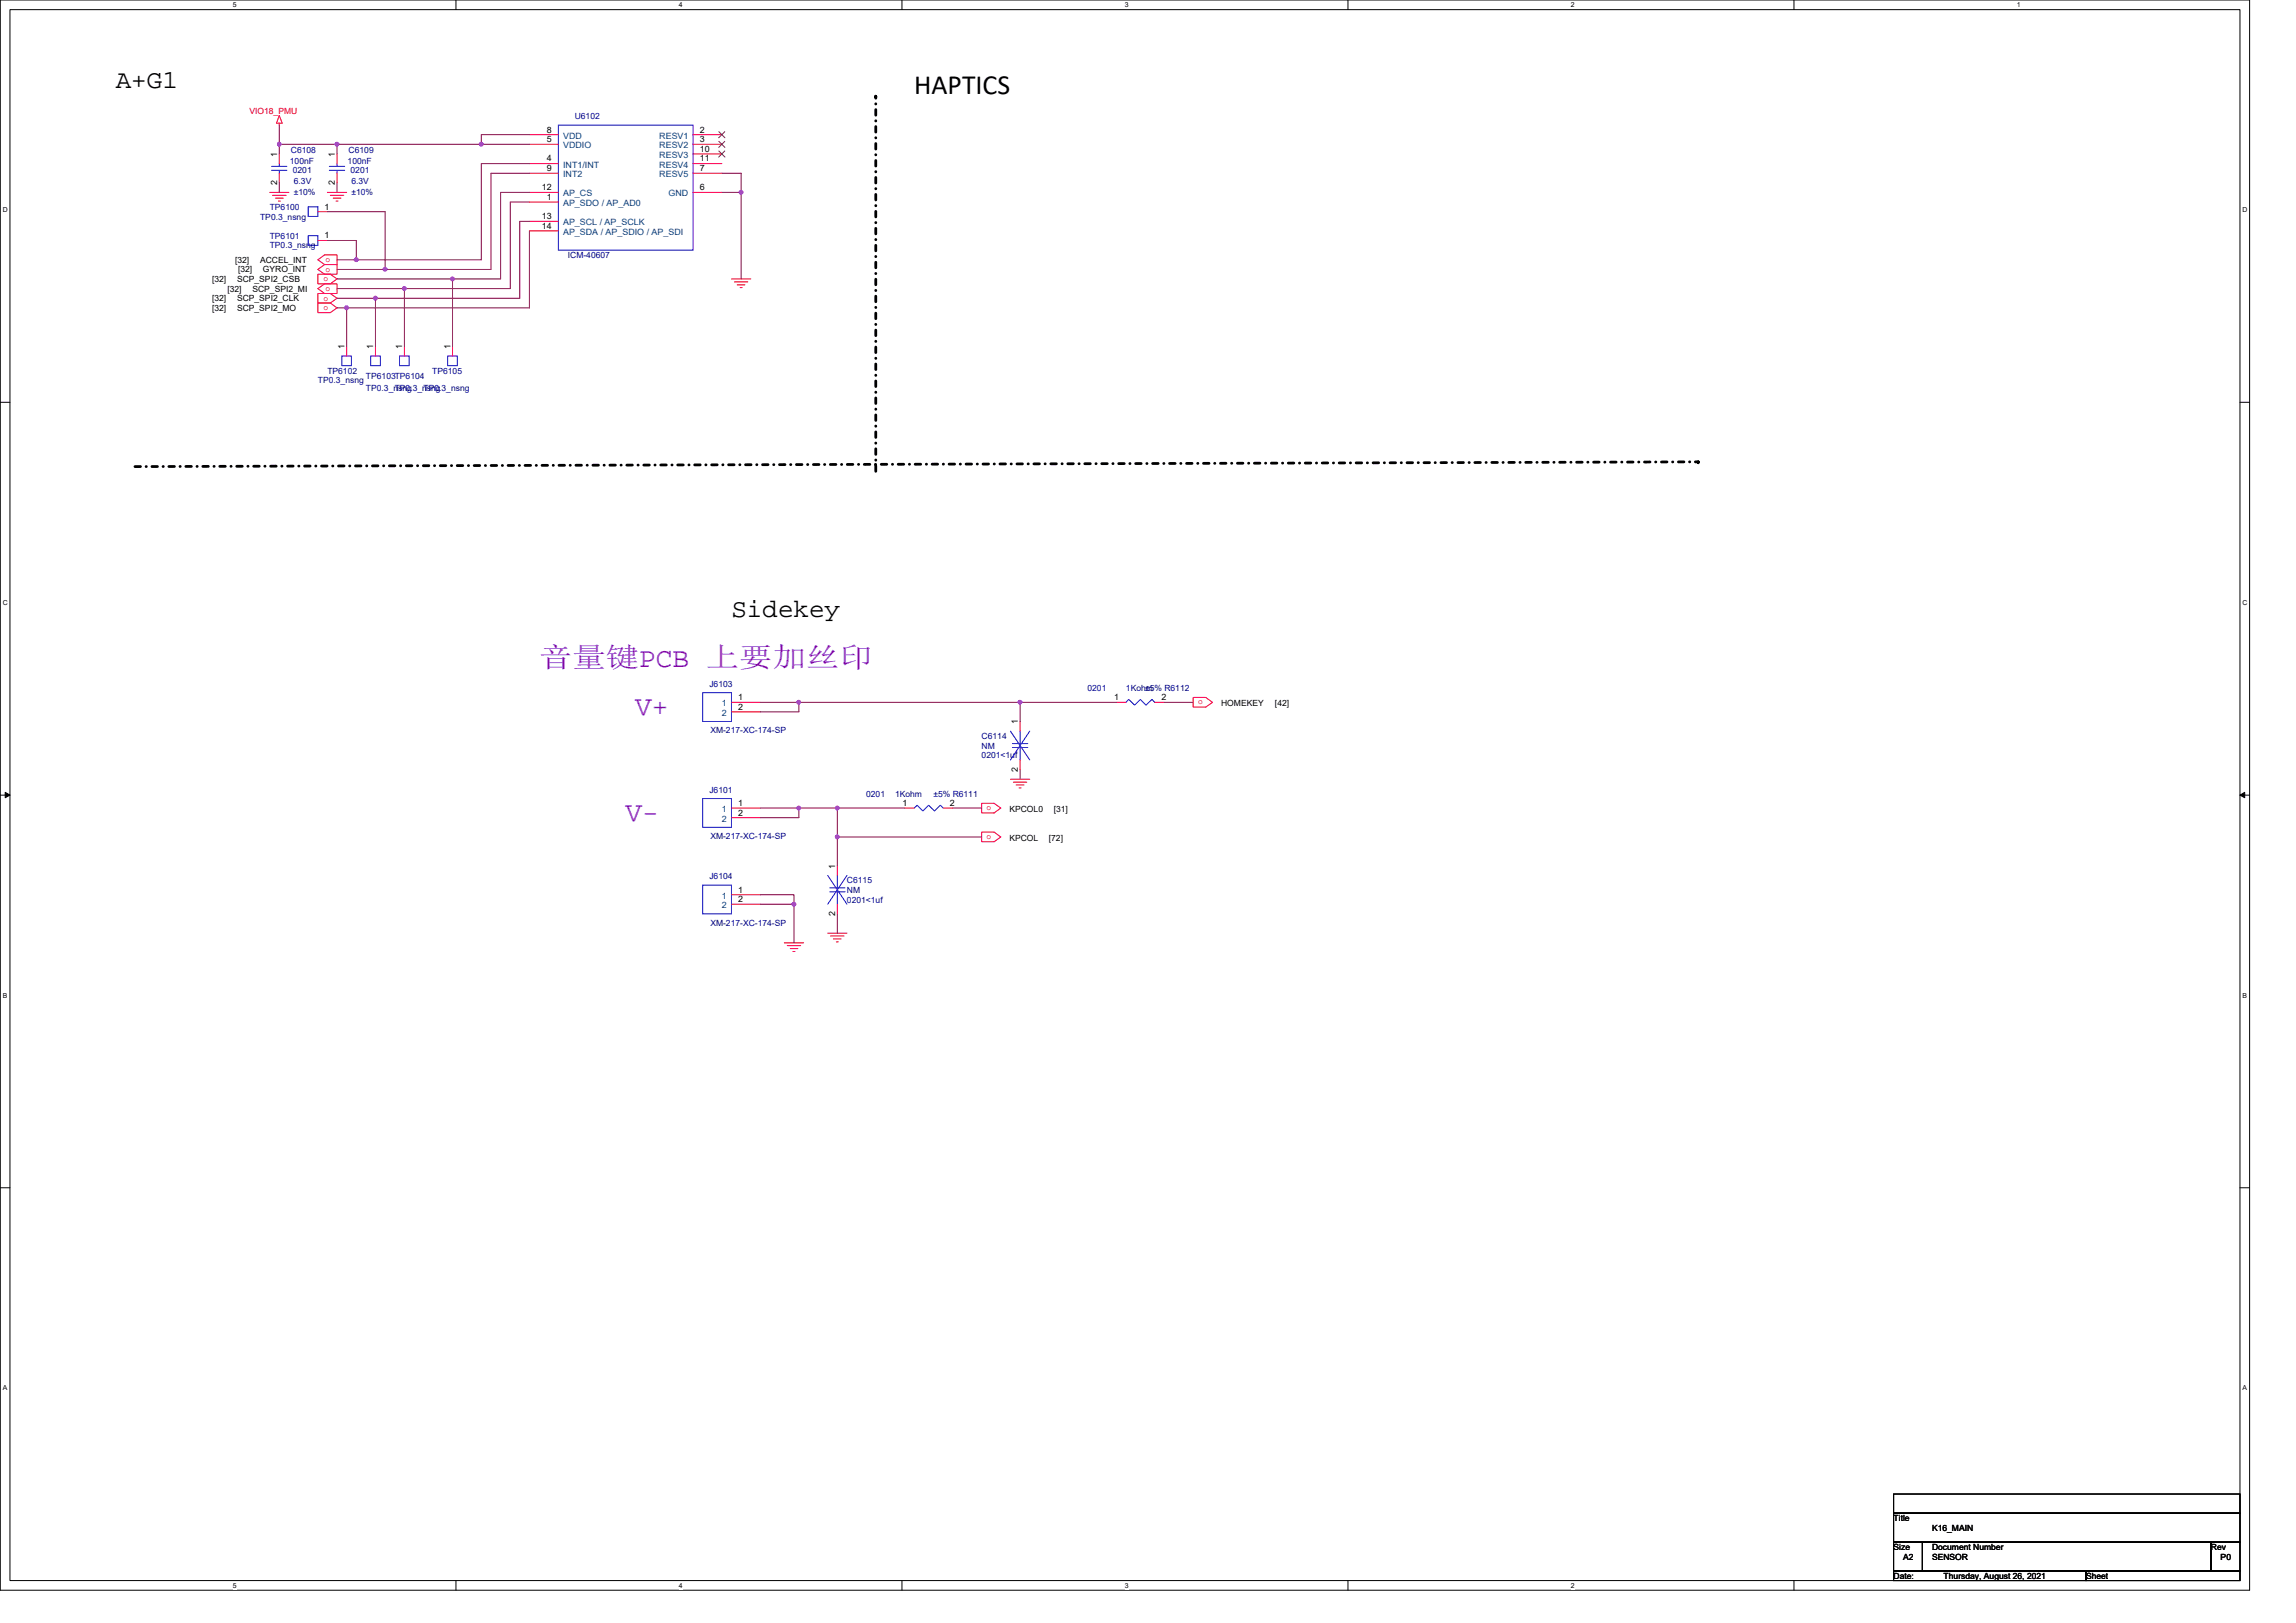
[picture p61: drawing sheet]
<svg xmlns="http://www.w3.org/2000/svg" width="297mm" height="210mm" viewBox="0 0 297 210" stroke-linecap="round" stroke-linejoin="round" font-family="sans-serif">
<defs><g id="words">
<text font-size="3.6" x="118.3" y="12.1">HAPTICS</text>
<g font-size="3.6" fill="#8000ff">
<text x="69.7" y="86.3">音量键PCB 上要加丝印</text>
<text x="82.2" y="92.5">V+</text>
<text x="80.9" y="106.2">V-</text>
</g>
<g font-size="3.3">
<text x="15" y="11.4">A+G1</text>
<text x="94.6" y="79.8">Sidekey</text>
</g>
<g font-size="1.1" fill="#f00">
<text x="32.3" y="14.7">VIO18_PMU</text>
<text x="42.1" y="33.9">o</text>
<text x="42.1" y="35.1">o</text>
<text x="41.9" y="36.4">o</text>
<text x="41.9" y="40.1">o</text>
<text x="41.9" y="38.9">o</text>
<text x="42.1" y="37.6">o</text>
<text x="155" y="91.1">o</text>
<text x="127.6" y="104.8">o</text>
<text x="127.6" y="108.6">o</text>
</g>
<g font-size="1.1">
<text x="70.7" y="17.1">8</text>
<text x="90.5" y="17.1">2</text>
<text x="35.9" y="23.9" transform="rotate(-90 35.9 23.9)">2</text>
<text x="35.9" y="20.3" transform="rotate(-90 35.9 20.3)">1</text>
<text x="43.3" y="23.9" transform="rotate(-90 43.3 23.9)">2</text>
<text x="43.3" y="20.3" transform="rotate(-90 43.3 20.3)">1</text>
<text x="70.7" y="20.9">4</text>
<text x="70.7" y="18.4">5</text>
<text x="70.7" y="22.1">9</text>
<text x="90.5" y="18.4">3</text>
<text x="90.5" y="22.1">7</text>
<text x="90.5" y="19.6">10</text>
<text x="90.5" y="20.9">11</text>
<text x="42" y="27.1">1</text>
<text x="70.1" y="24.6">12</text>
<text x="70.1" y="28.4">13</text>
<text x="70.1" y="29.6">14</text>
<text x="70.7" y="25.9">1</text>
<text x="90.5" y="24.6">6</text>
<text x="30.4" y="34">[32]</text>
<text x="30.8" y="35.2">[32]</text>
<text x="33.7" y="34">ACCEL_INT</text>
<text x="34" y="35.2">GYRO_INT</text>
<text x="42" y="30.8">1</text>
<text x="27.4" y="36.5">[32]</text>
<text x="27.4" y="40.2">[32]</text>
<text x="27.4" y="39">[32]</text>
<text x="29.4" y="37.7">[32]</text>
<text x="30.7" y="36.5">SCP_SPI2_CSB</text>
<text x="30.7" y="40.2">SCP_SPI2_MO</text>
<text x="30.7" y="39">SCP_SPI2_CLK</text>
<text x="32.7" y="37.7">SCP_SPI2_MI</text>
<text x="44.6" y="45.2" transform="rotate(-90 44.6 45.2)">1</text>
<text x="48.3" y="45.2" transform="rotate(-90 48.3 45.2)">1</text>
<text x="52" y="45.2" transform="rotate(-90 52 45.2)">1</text>
<text x="58.3" y="45.2" transform="rotate(-90 58.3 45.2)">1</text>
<text x="95.5" y="90.6">1</text>
<text x="95.5" y="91.8">2</text>
<text x="131.7" y="93.7" transform="rotate(-90 131.7 93.7)">1</text>
<text x="144.2" y="90.6">1</text>
<text x="150.3" y="90.6">2</text>
<text x="158" y="91.4">HOMEKEY</text>
<text x="164.9" y="91.4">[42]</text>
<text x="131.7" y="99.8" transform="rotate(-90 131.7 99.8)">2</text>
<text x="95.5" y="104.3">1</text>
<text x="95.5" y="105.5">2</text>
<text x="116.8" y="104.3">1</text>
<text x="122.9" y="104.3">2</text>
<text x="130.6" y="105.1">KPCOL0</text>
<text x="136.3" y="105.1">[31]</text>
<text x="108.1" y="112.4" transform="rotate(-90 108.1 112.4)">1</text>
<text x="130.6" y="108.8">KPCOL</text>
<text x="135.7" y="108.8">[72]</text>
<text x="95.5" y="115.5">1</text>
<text x="95.5" y="116.7">2</text>
<text x="108.1" y="118.5" transform="rotate(-90 108.1 118.5)">2</text>
<text x="245" y="196.8">Title</text>
<text x="245" y="200.5">Size</text>
<text x="246.2" y="201.8">A2</text>
<text x="250" y="200.5">Document Number</text>
<text x="250" y="201.8">SENSOR</text>
<text x="250" y="198">K16_MAIN</text>
<text x="286" y="200.5">Rev</text>
<text x="287.3" y="201.8">P0</text>
<text x="245" y="204.3">Date:</text>
<text x="251.5" y="204.3">Thursday, August 26, 2021</text>
<text x="269.9" y="204.3">Sheet</text>
</g>
<g font-size="1.1" fill="#004080">
<text x="72.9" y="17.9">VDD</text>
<text x="85.3" y="17.9">RESV1</text>
<text x="72.9" y="21.7">INT1/INT</text>
<text x="72.9" y="19.2">VDDIO</text>
<text x="72.9" y="22.9">INT2</text>
<text x="85.3" y="19.2">RESV2</text>
<text x="85.3" y="22.9">RESV5</text>
<text x="85.3" y="20.4">RESV3</text>
<text x="85.3" y="21.7">RESV4</text>
<text x="72.9" y="26.6">AP_SDO / AP_AD0</text>
<text x="72.9" y="25.4">AP_CS</text>
<text x="72.9" y="29.1">AP_SCL / AP_SCLK</text>
<text x="86.5" y="25.4">GND</text>
<text x="72.9" y="30.4">AP_SDA / AP_SDIO / AP_SDI</text>
<text x="93.4" y="91.4">1</text>
<text x="93.4" y="92.6">2</text>
<text x="93.4" y="105.1">1</text>
<text x="93.4" y="106.3">2</text>
<text x="93.4" y="116.3">1</text>
<text x="93.4" y="117.5">2</text>
</g>
<g font-size="1.1" fill="#000080">
<text x="74.4" y="15.5">U6102</text>
<text x="37.5" y="21.2">100nF</text>
<text x="37.6" y="19.8">C6108</text>
<text x="37.9" y="22.4">0201</text>
<text x="38" y="23.8">6.3V</text>
<text x="45" y="21.2">100nF</text>
<text x="45.1" y="19.8">C6109</text>
<text x="45.4" y="22.4">0201</text>
<text x="45.5" y="23.8">6.3V</text>
<text x="33.7" y="28.4">TP0.3_nsng</text>
<text x="34.9" y="27.2">TP6100</text>
<text x="38" y="25.2">±10%</text>
<text x="45.5" y="25.2">±10%</text>
<text x="34.9" y="30.9">TP6101</text>
<text x="34.9" y="32.1">TP0.3_nsng</text>
<text x="73.5" y="33.4">ICM-40607</text>
<text x="41.1" y="49.6">TP0.3_nsng</text>
<text x="42.4" y="48.3">TP6102</text>
<text x="47.3" y="49.1">TP6103TP6104</text>
<text x="47.3" y="50.5">TP0.3_nsng</text>
<text x="51.1" y="50.5">TP0.3_nsng</text>
<text x="54.8" y="50.5">TP0.3_nsng</text>
<text x="55.9" y="48.3">TP6105</text>
<text x="91.8" y="88.9">J6103</text>
<text x="140.7" y="89.4">0201</text>
<text x="145.7" y="89.4">1Kohm</text>
<text x="148.1" y="89.4">±5% R6112</text>
<text x="91.9" y="94.9">XM-217-XC-174-SP</text>
<text x="127" y="95.6">C6114</text>
<text x="127" y="96.9">NM</text>
<text x="127" y="98.1">0201&lt;1uf</text>
<text x="91.8" y="102.6">J6101</text>
<text x="112.1" y="103.1">0201</text>
<text x="115.8" y="103.1">1Kohm</text>
<text x="120.8" y="103.1">±5% R6111</text>
<text x="91.8" y="113.8">J6104</text>
<text x="91.9" y="108.6">XM-217-XC-174-SP</text>
<text x="91.9" y="119.8">XM-217-XC-174-SP</text>
<text x="109.6" y="114.3">C6115</text>
<text x="109.6" y="115.5">NM</text>
<text x="109.6" y="116.8">0201&lt;1uf</text>
</g>
<g font-size=".9">
<text x="30.1" y="1">5</text>
<text x="87.8" y="1">4</text>
<text x="145.5" y="1">3</text>
<text x="203.2" y="1">2</text>
<text x="260.9" y="1">1</text>
<text x=".4" y="27.5">D</text>
<text x="290.1" y="27.5">D</text>
<text x=".4" y="78.3">C</text>
<text x="290.1" y="78.3">C</text>
<text x=".4" y="129.1">B</text>
<text x="290.1" y="129.1">B</text>
<text x=".4" y="179.9">A</text>
<text x="290.1" y="179.9">A</text>
<text x="30.1" y="205.4">5</text>
<text x="87.8" y="205.4">4</text>
<text x="145.5" y="205.4">3</text>
<text x="203.2" y="205.4">2</text>
</g>
</g></defs>
<path d="M0 0h291v205.7h-291zM1.3 1.2h288.5v203.3h-288.5z" fill="none" stroke="#000" stroke-width=".13"/>
<g fill="#fff">
<path d="M30.1 .1h.5v1h-.5z"/>
<path d="M30.1 204.6h.5v1h-.5z"/>
</g>
<path d="M59 0v1.2M59 204.5v1.2" fill="none" stroke="#000" stroke-width=".13"/>
<g fill="#fff">
<path d="M87.8 .1h.5v1h-.5z"/>
<path d="M87.8 204.6h.5v1h-.5z"/>
</g>
<path d="M116.7 0v1.2M116.7 204.5v1.2" fill="none" stroke="#000" stroke-width=".13"/>
<g fill="#fff">
<path d="M145.5 .1h.5v1h-.5z"/>
<path d="M145.5 204.6h.5v1h-.5z"/>
</g>
<path d="M174.4 0v1.2M174.4 204.5v1.2" fill="none" stroke="#000" stroke-width=".13"/>
<g fill="#fff">
<path d="M203.2 .1h.5v1h-.5z"/>
<path d="M203.2 204.6h.5v1h-.5z"/>
</g>
<path d="M232.1 0v1.2M232.1 204.5v1.2" fill="none" stroke="#000" stroke-width=".13"/>
<g fill="#fff">
<path d="M260.9 .1h.5v1h-.5z"/>
<path d="M.4 26.6h.6v1h-.6z"/>
<path d="M290.1 26.6h.6v1h-.6z"/>
<path d="M.4 77.4h.6v1h-.6z"/>
<path d="M290.1 77.4h.6v1h-.6z"/>
</g>
<path d="M0 52h1.3M289.8 52h1.2" fill="none" stroke="#000" stroke-width=".13"/>
<g fill="#fff">
<path d="M.4 128.3h.5v1h-.5z"/>
<path d="M290.1 128.3h.6v1h-.6z"/>
</g>
<path d="M0 102.9h1.3M289.8 102.9h1.2" fill="none" stroke="#000" stroke-width=".13"/>
<path d="M.7 102.5l.6 .4-.6 .3zM289.8 102.9l.6-.4v.7z" fill="#000" stroke="#000" stroke-width=".13"/>
<g fill="#fff">
<path d="M.4 179.1h.5v1h-.5z"/>
<path d="M290.1 179.1h.6v1h-.6z"/>
</g>
<path d="M0 153.7h1.3M289.8 153.7h1.2M245 199.5h3.7v3.7h-3.7zM245 193.3h44.8v2.5h-44.8zM245 195.8h44.8v3.7h-44.8zM248.7 199.5h37.3v3.7h-37.3zM286 199.5h3.8v3.7h-3.8zM245 203.2h24.9v1.3h-24.9zM269.9 203.2h19.9v1.3h-19.9z" fill="none" stroke="#000" stroke-width=".13"/>
<path d="M113.3 12.4h.1M219.7 59.8h.1M17.5 60.4l202.2-.6M113.3 61v-48.6" fill="none" stroke="#000" stroke-width=".36" stroke-dasharray=".7 .7 0 .7"/>
<g fill="none" stroke="#f00" stroke-width=".13">
<path d="M36.1 14.9l.4 1h-.7zM36.1 15.9v.3M36.1 19.9v1.3M43.6 19.9v1.3M68.5 18.7h3.7M68.5 17.4h3.7M89.7 17.4h3.7M89.7 18.7h3.7M89.7 19.9h3.7M34.9 24.9h2.5M35.3 25.3h1.7M35.6 25.6h1"/>
<path d="M36 26h.3M36.1 22.4v1.2M41.1 35.5h1.6l.9 .6-.9 .6h-1.6zM41.1 39.2h1.6l.9 .6-.9 .6h-1.6zM41.1 38h1.6l.9 .6-.9 .6h-1.6zM41.1 33.6l.9-.6h1.6v1.2h-1.6zM41.1 34.9l.9-.7h1.6v1.3h-1.6zM41.1 37.3l.9-.6h1.6v1.3h-1.6zM41.1 31.1h1.3M41.1 27.4h1.3M42.4 24.9h2.4M42.7 25.3h1.8"/>
<path d="M43.1 25.6h1M43.5 26h.2M43.6 22.4v1.2M68.5 26.1h3.7M68.5 21.2h3.7M68.5 22.4h3.7M68.5 24.9h3.7M68.5 28.6h3.7M68.5 29.9h3.7M89.7 24.9h3.7M89.7 22.4h3.7M89.7 21.2h3.7"/>
<path d="M94.6 36.1h2.5M95 36.5h1.7M95.4 36.9h1M95.8 37.2h.2M44.8 44.8v1.3M48.6 44.8v1.3M52.3 44.8v1.3M58.5 44.8v1.3M94.6 90.9h3.8M94.6 92.1h3.8M132 93.3v1.3M132 98.3v1.3"/>
<path d="M144.4 90.9h1.3M149.4 90.9h1.2M154.4 90.2h1.6l.9 .7-.9 .6h-1.6zM94.6 104.5h3.8M94.6 105.8h3.8M94.6 115.8h3.8M94.6 117h3.8M108.3 112v1.3M108.3 117v1.2M117 104.5h1.3M122 104.5h1.3M127 103.9h1.6l.9 .6-.9 .7h-1.6z"/>
<path d="M127 107.7h1.6l.9 .6-.9 .6h-1.6zM130.7 100.8h2.5M131.1 101.2h1.7M131.5 101.6h1M131.8 101.9h.3M101.5 122h2.5M101.9 122.3h1.7M102.2 122.7h1M102.6 123.1h.2M107.1 120.7h2.5M107.5 121.1h1.7M107.8 121.5h1"/>
<path d="M108.2 121.9h.3"/>
</g>
<g fill="none" stroke="#00f" stroke-width=".13">
<path d="M72.2 16.2h17.5v16.2h-17.5zM35.1 21.5h2M35.1 22h2M36.1 21.2v.3M36.1 22v.4M39.9 30.5h1.2v1.2h-1.2zM39.9 26.8h1.2v1.2h-1.2zM42.6 21.5h2M42.6 22h2M43.6 21.2v.3M43.6 22v.4M44.2 46.1h1.3v1.2h-1.3z"/>
<path d="M48 46.1h1.2v1.2h-1.2zM51.7 46.1h1.2v1.2h-1.2zM57.9 46.1h1.3v1.2h-1.3zM90.9 89.6h3.7v3.7h-3.7zM130.7 94.6l2.5 3.7M131 96.2h2M131 96.7h2M132 94.6v1.6M132 96.7v1.6M133.2 94.6l-2.5 3.7M145.7 90.9l.3-.4 .8 .7 .7-.7 .8 .7 .7-.7 .4 .4M90.9 103.3h3.7v3.7h-3.7z"/>
<path d="M90.9 114.5h3.7v3.7h-3.7zM107.1 113.3l2.5 3.7M107.3 114.9h2M107.3 115.4h2M108.3 113.3v1.6M108.3 115.4v1.6M109.6 113.3l-2.5 3.7M118.3 104.5l.4-.3 .7 .7 .7-.7 .8 .7 .7-.7 .4 .3"/>
</g>
<path d="M93 17l.8 .8M93 18.3l.8 .8M93 19.5l.8 .8M93.8 17l-.8 .8M93.8 18.3l-.8 .8M93.8 19.5l-.8 .8" fill="none" stroke="#804000" stroke-width=".13"/>
<g fill="none" stroke="#800040" stroke-width=".13">
<path d="M36.1 16.2v2.5M36.1 18.7v1.2M36.1 18.7h7.5M43.6 18.7v1.2M43.6 18.7h18.7M62.3 18.7h6.2M68.5 17.4h-6.2v1.3M36.1 23.6v1.3M42.4 27.4h7.4v7.5M42.4 31.1h3.7v2.5M43.6 38.6h5M43.6 39.8h1.2"/>
<path d="M43.6 34.9h6.2M43.6 23.6v1.3M43.6 36.1h14.9M43.6 37.3h8.7M43.6 33.6h2.5M44.8 39.8v5M48.6 38.6v6.2M52.3 37.3v7.5M58.5 36.1v8.7M68.5 21.2h-6.2v12.4h-16.2M68.5 22.4h-5v12.5h-13.7M68.5 24.9h-3.7v11.2h-6.3"/>
<path d="M68.5 26.1h-2.5v11.2h-13.7M68.5 28.6h-1.3v10h-18.6M68.5 29.9v9.9h-23.7M93.4 22.4h2.5v2.5M93.4 24.9h2.5M95.9 24.9v11.2M98.4 90.9h5M132 90.9v2.4M132 99.6v1.2M132 90.9h12.4M132 90.9h-28.6v1.2h-5M150.6 90.9h3.8"/>
<path d="M98.4 104.5h5M98.4 115.8h4.3v1.2M98.4 117h4.3v5M103.4 104.5v1.3h-5M103.4 104.5h4.9M108.3 104.5h8.7M108.3 108.3h18.7M108.3 118.2v2.5M108.3 104.5v3.8M108.3 108.3v3.7M123.3 104.5h3.7"/>
</g>
<g fill="#f0f" stroke="#f0f" stroke-width=".13">
<circle cx="108.3" cy="104.5" r=".24"/>
<circle cx="43.6" cy="18.7" r=".24"/>
<circle cx="36.1" cy="18.7" r=".24"/>
<circle cx="62.3" cy="18.7" r=".24"/>
<circle cx="95.9" cy="24.9" r=".24"/>
<circle cx="46.1" cy="33.6" r=".24"/>
<circle cx="49.8" cy="34.8" r=".24"/>
<circle cx="58.5" cy="36.1" r=".24"/>
<circle cx="52.3" cy="37.3" r=".24"/>
<circle cx="48.6" cy="38.6" r=".24"/>
<circle cx="44.8" cy="39.8" r=".24"/>
<circle cx="108.3" cy="108.3" r=".24"/>
<circle cx="102.7" cy="117" r=".24"/>
<circle cx="103.3" cy="90.8" r=".23"/>
<circle cx="132" cy="90.9" r=".24"/>
<circle cx="103.3" cy="104.5" r=".23"/>
</g>
<use href="#words"/>
</svg>
